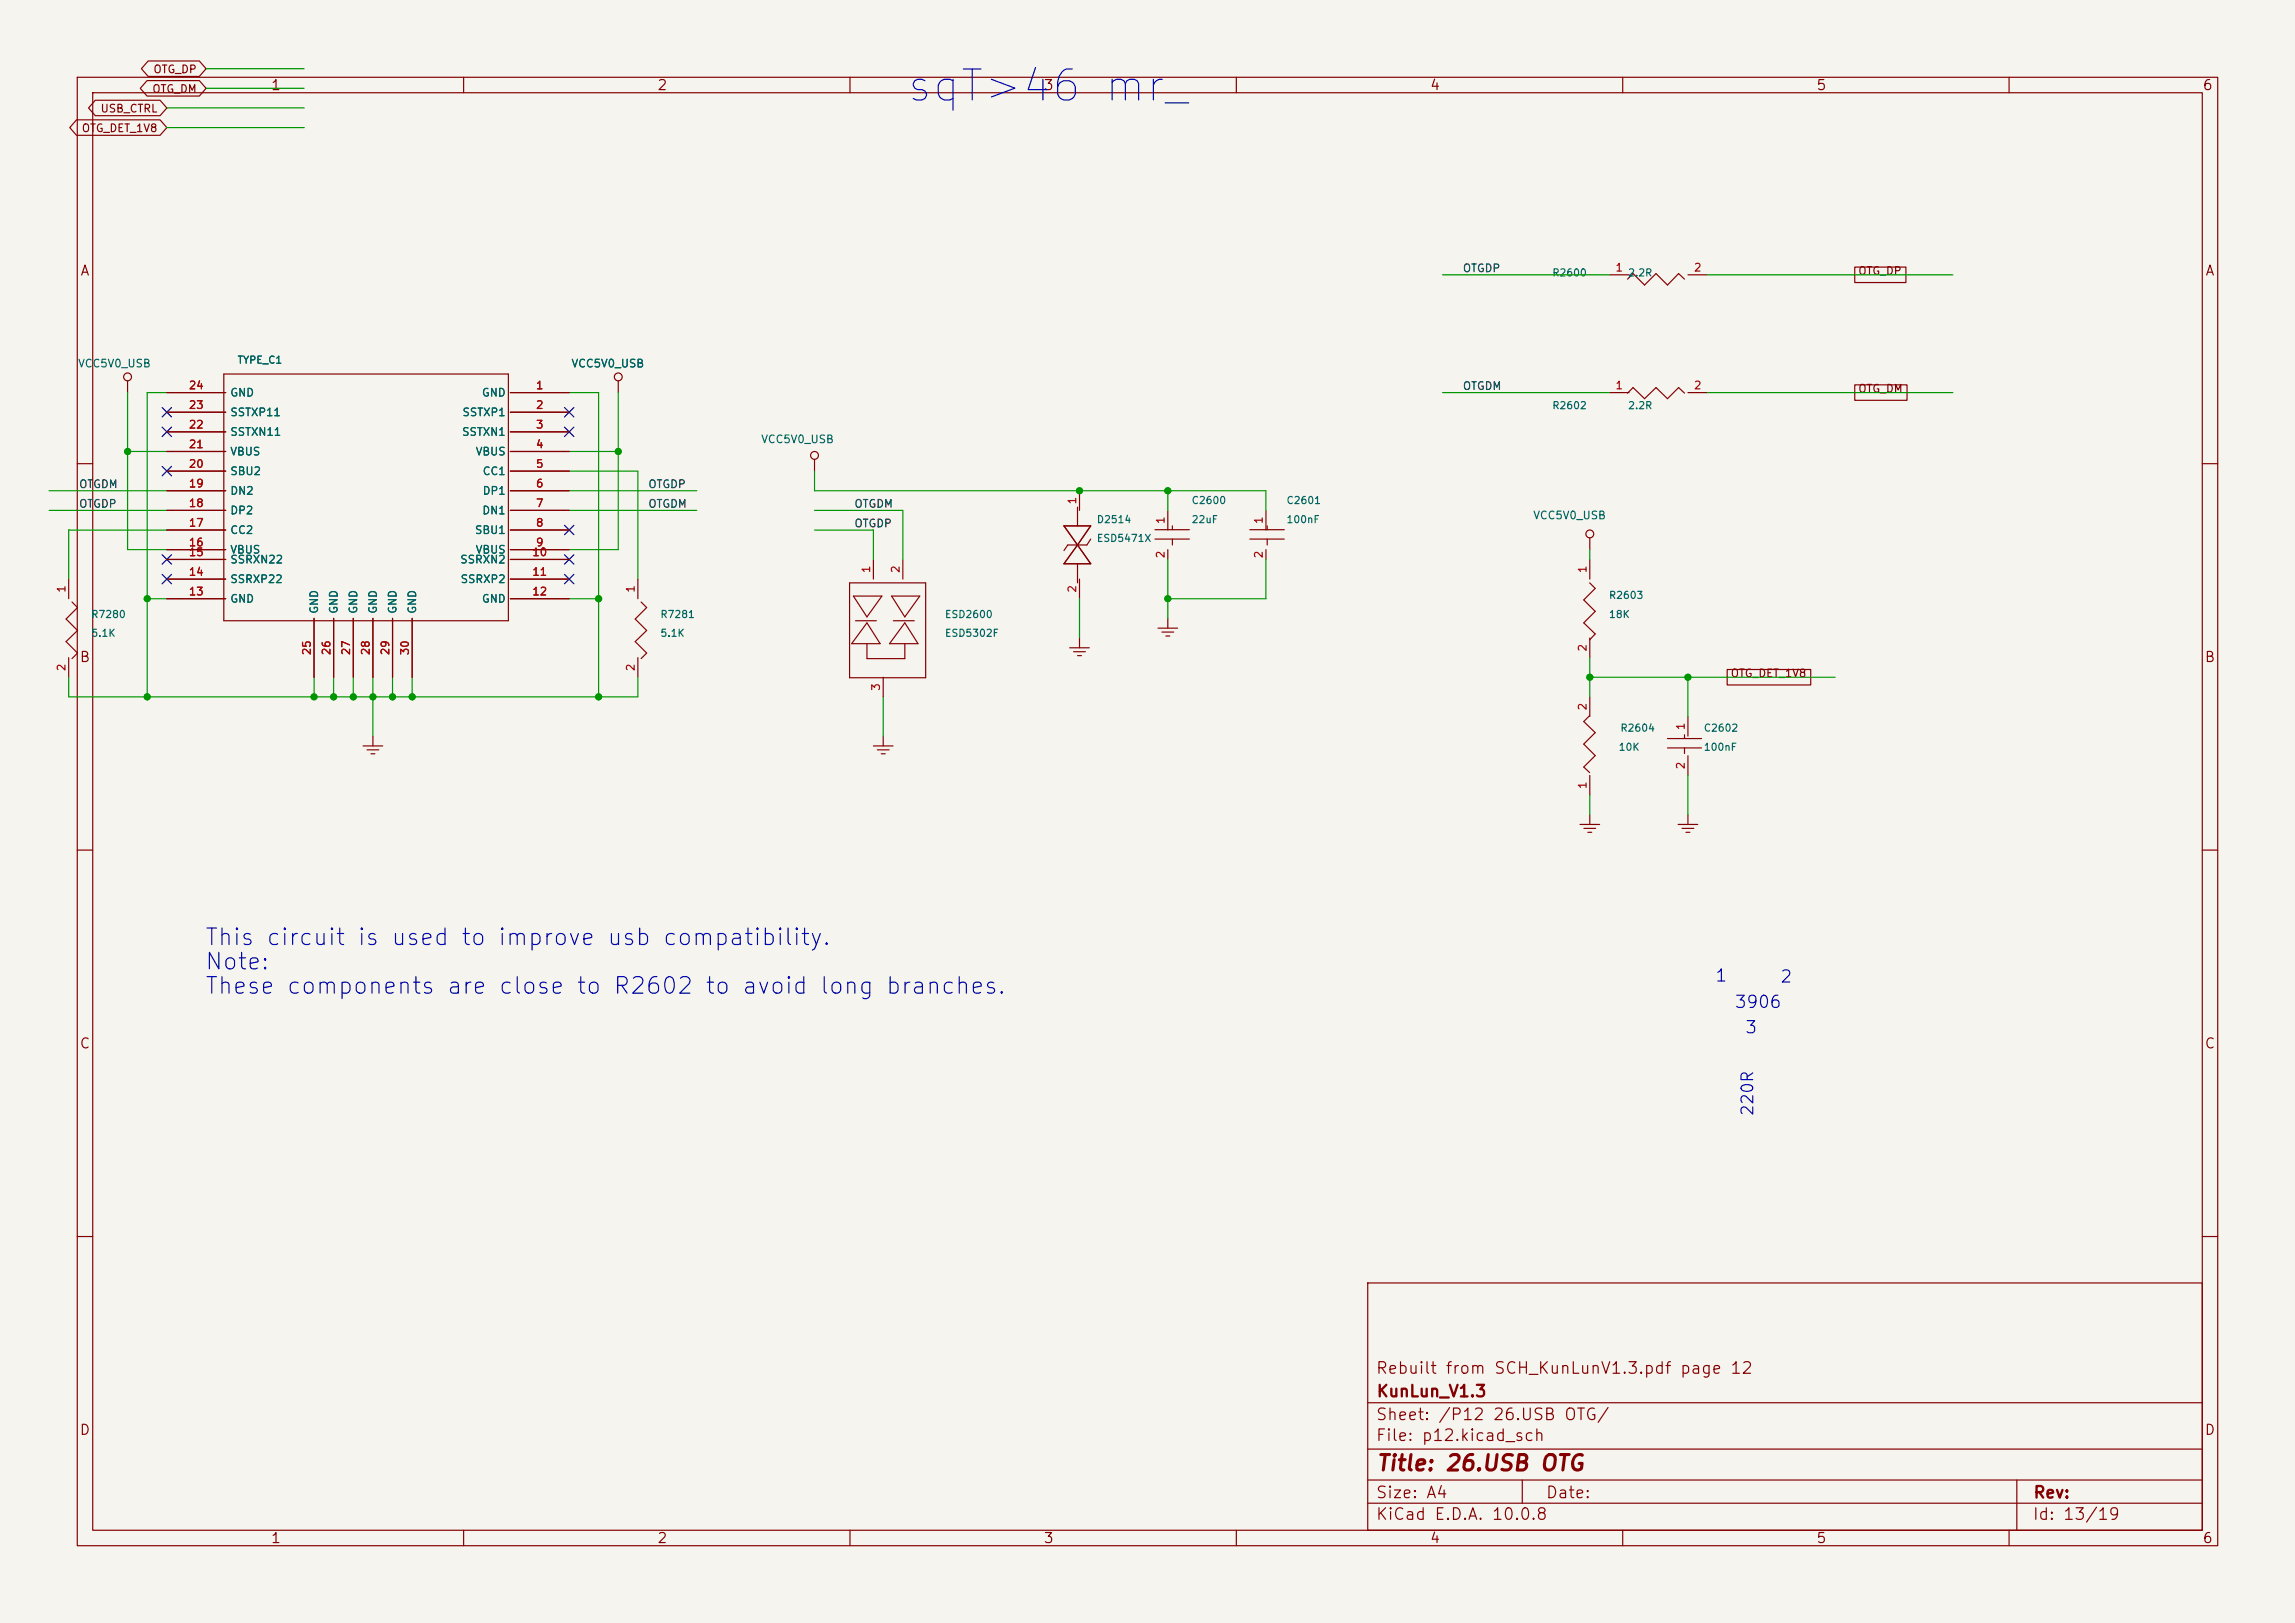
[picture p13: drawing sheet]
<svg xmlns="http://www.w3.org/2000/svg" width="297mm" height="210mm" viewBox="0 0 297 210" stroke-linecap="round" stroke-linejoin="round" font-family="sans-serif">
<defs><g id="words">
<text font-size="4" fill="#0000c2" x="117" y="14.1">sqT&gt;46 mr_</text>
<g font-size="2.1" fill="#0000c2">
<text x="26.4" y="122.9">This circuit is used to improve usb compatibility.</text>
<text x="26.4" y="126">Note:</text>
<text x="26.4" y="129.2">These components are close to R2602 to avoid long branches.</text>
</g>
<text font-size="2" fill="#840000" x="178" y="190.8">Title: 26.USB OTG</text>
<g font-size="1.6" fill="#0000c2">
<text x="221.9" y="127.4">1</text>
<text x="224.4" y="130.8">3906</text>
<text x="230.3" y="127.6">2</text>
<text x="225.7" y="134.1">3</text>
</g>
<text font-size="1.5" fill="#0000c2" x="227.3" y="144.5" transform="rotate(-90 227.3 144.5)">220R</text>
<g font-size="1.5" fill="#840000">
<text x="178" y="178.1">Rebuilt from SCH_KunLunV1.3.pdf page 12</text>
<text x="178" y="184.1">Sheet: /P12 26.USB OTG/</text>
<text x="178" y="181.1">KunLun_V1.3</text>
<text x="178" y="186.8">File: p12.kicad_sch</text>
<text x="178" y="197">KiCad E.D.A. 10.0.8</text>
<text x="178" y="194.2">Size: A4</text>
<text x="200" y="194.2">Date:</text>
<text x="263" y="197">Id: 13/19</text>
<text x="263" y="194.2">Rev:</text>
</g>
<g font-size="1.3" fill="#840000">
<text x="35" y="12">1</text>
<text x="85" y="12">2</text>
<text x="135" y="12">3</text>
<text x="185" y="12">4</text>
<text x="235" y="12">5</text>
<text x="285" y="12">6</text>
<text x="10.3" y="36">A</text>
<text x="285.3" y="36">A</text>
<text x="10.2" y="86">B</text>
<text x="285.2" y="86">B</text>
<text x="10.2" y="136">C</text>
<text x="285.2" y="136">C</text>
<text x="10.2" y="186">D</text>
<text x="285.2" y="186">D</text>
<text x="35" y="200">1</text>
<text x="85" y="200">2</text>
<text x="135" y="200">3</text>
<text x="185" y="200">4</text>
<text x="235" y="200">5</text>
<text x="285" y="200">6</text>
</g>
<g font-size="1" fill="#840000">
<text x="19.8" y="9.7">OTG_DP</text>
<text x="10.5" y="17.3">OTG_DET_1V8</text>
<text x="12.9" y="14.8">USB_CTRL</text>
<text x="19.6" y="12.3">OTG_DM</text>
<text x="240.4" y="35.8">OTG_DP</text>
<text x="240.4" y="51">OTG_DM</text>
<text x="223.9" y="87.9">OTG_DET_1V8</text>
</g>
<g font-size="1" fill="#0f0f0f">
<text x="189.2" y="35.5">OTGDP</text>
<text x="189.2" y="50.7">OTGDM</text>
<text x="10.2" y="63.4">OTGDM</text>
<text x="10.2" y="65.9">OTGDP</text>
<text x="83.8" y="63.4">OTGDP</text>
<text x="83.8" y="65.9">OTGDM</text>
<text x="110.5" y="65.9">OTGDM</text>
<text x="110.5" y="68.5">OTGDP</text>
</g>
<g font-size="1" fill="#a90000">
<text x="209" y="35.4">1</text>
<text x="219.1" y="35.4">2</text>
<text x="24.3" y="53.2">23</text>
<text x="24.3" y="50.6">24</text>
<text x="69.3" y="50.6">1</text>
<text x="69.3" y="53.2">2</text>
<text x="209" y="50.6">1</text>
<text x="219.1" y="50.6">2</text>
<text x="24.3" y="58.2">21</text>
<text x="24.3" y="55.7">22</text>
<text x="69.3" y="55.7">3</text>
<text x="69.3" y="58.2">4</text>
<text x="24.3" y="65.9">18</text>
<text x="24.3" y="63.3">19</text>
<text x="24.3" y="60.8">20</text>
<text x="69.3" y="60.8">5</text>
<text x="69.3" y="63.3">6</text>
<text x="69.3" y="65.9">7</text>
<text x="139.5" y="65.3" transform="rotate(-90 139.5 65.3)">1</text>
<text x="24.3" y="70.9">16</text>
<text x="24.3" y="68.4">17</text>
<text x="69.3" y="68.4">8</text>
<text x="69.3" y="70.9">9</text>
<text x="150.9" y="67.9" transform="rotate(-90 150.9 67.9)">1</text>
<text x="163.6" y="67.9" transform="rotate(-90 163.6 67.9)">1</text>
<text x="8.7" y="76.8" transform="rotate(-90 8.7 76.8)">1</text>
<text x="24.3" y="77.3">13</text>
<text x="24.3" y="74.7">14</text>
<text x="24.3" y="72.2">15</text>
<text x="68.8" y="72.2">10</text>
<text x="68.8" y="74.7">11</text>
<text x="68.8" y="77.3">12</text>
<text x="82.4" y="76.8" transform="rotate(-90 82.4 76.8)">1</text>
<text x="112.8" y="74.2" transform="rotate(-90 112.8 74.2)">1</text>
<text x="116.7" y="74.2" transform="rotate(-90 116.7 74.2)">2</text>
<text x="139.5" y="76.8" transform="rotate(-90 139.5 76.8)">2</text>
<text x="150.9" y="72.3" transform="rotate(-90 150.9 72.3)">2</text>
<text x="163.6" y="72.3" transform="rotate(-90 163.6 72.3)">2</text>
<text x="205.6" y="74.2" transform="rotate(-90 205.6 74.2)">1</text>
<text x="8.7" y="86.9" transform="rotate(-90 8.7 86.9)">2</text>
<text x="40.5" y="84.9" transform="rotate(-90 40.5 84.9)">25</text>
<text x="43" y="84.9" transform="rotate(-90 43 84.9)">26</text>
<text x="45.5" y="84.9" transform="rotate(-90 45.5 84.9)">27</text>
<text x="48.1" y="84.9" transform="rotate(-90 48.1 84.9)">28</text>
<text x="50.6" y="84.9" transform="rotate(-90 50.6 84.9)">29</text>
<text x="53.2" y="84.9" transform="rotate(-90 53.2 84.9)">30</text>
<text x="82.4" y="86.9" transform="rotate(-90 82.4 86.9)">2</text>
<text x="114.1" y="89.5" transform="rotate(-90 114.1 89.5)">3</text>
<text x="205.6" y="84.4" transform="rotate(-90 205.6 84.4)">2</text>
<text x="205.6" y="92" transform="rotate(-90 205.6 92)">2</text>
<text x="218.3" y="94.6" transform="rotate(-90 218.3 94.6)">1</text>
<text x="218.3" y="99.6" transform="rotate(-90 218.3 99.6)">2</text>
<text x="205.6" y="102.2" transform="rotate(-90 205.6 102.2)">1</text>
</g>
<g font-size="1" fill="#006464">
<text x="10" y="47.8">VCC5V0_USB</text>
<text x="73.9" y="47.8">VCC5V0_USB</text>
<text x="29.7" y="51.6">GND</text>
<text x="62.3" y="51.6">GND</text>
<text x="29.7" y="59.2">VBUS</text>
<text x="29.7" y="56.6">SSTXN11</text>
<text x="29.7" y="54.1">SSTXP11</text>
<text x="59.7" y="56.6">SSTXN1</text>
<text x="59.8" y="54.1">SSTXP1</text>
<text x="61.5" y="59.2">VBUS</text>
<text x="98.4" y="57.6">VCC5V0_USB</text>
<text x="29.7" y="64.3">DN2</text>
<text x="29.7" y="61.7">SBU2</text>
<text x="62.4" y="61.7">CC1</text>
<text x="62.4" y="64.3">DP1</text>
<text x="29.7" y="71.9">VBUS</text>
<text x="29.7" y="69.3">CC2</text>
<text x="29.7" y="66.8">DP2</text>
<text x="61.4" y="69.3">SBU1</text>
<text x="61.5" y="71.9">VBUS</text>
<text x="62.3" y="66.8">DN1</text>
<text x="198.3" y="67.4">VCC5V0_USB</text>
<text x="29.7" y="75.7">SSRXP22</text>
<text x="29.7" y="73.1">SSRXN22</text>
<text x="59.5" y="73.1">SSRXN2</text>
<text x="59.5" y="75.7">SSRXP2</text>
<text x="29.7" y="78.2">GND</text>
<text x="41.4" y="79.5" transform="rotate(-90 41.4 79.5)">GND</text>
<text x="43.9" y="79.5" transform="rotate(-90 43.9 79.5)">GND</text>
<text x="46.5" y="79.5" transform="rotate(-90 46.5 79.5)">GND</text>
<text x="49" y="79.5" transform="rotate(-90 49 79.5)">GND</text>
<text x="51.6" y="79.5" transform="rotate(-90 51.6 79.5)">GND</text>
<text x="54.1" y="79.5" transform="rotate(-90 54.1 79.5)">GND</text>
<text x="62.3" y="78.2">GND</text>
</g>
<g font-size=".9" fill="#006464">
<text x="200.8" y="36">R2600</text>
<text x="210.6" y="36">2.2R</text>
<text x="30.7" y="47.3">TYPE_C1</text>
<text x="200.8" y="53.2">R2602</text>
<text x="210.6" y="53.2">2.2R</text>
<text x="154.1" y="65.4">C2600</text>
<text x="166.4" y="65.4">C2601</text>
<text x="141.9" y="67.9">D2514</text>
<text x="141.9" y="70.3">ESD5471X</text>
<text x="154.1" y="67.9">22uF</text>
<text x="166.4" y="67.9">100nF</text>
<text x="208.1" y="77.7">R2603</text>
<text x="11.7" y="80.2">R7280</text>
<text x="11.7" y="82.6">5.1K</text>
<text x="85.4" y="80.2">R7281</text>
<text x="85.4" y="82.6">5.1K</text>
<text x="122.2" y="80.2">ESD2600</text>
<text x="122.2" y="82.6">ESD5302F</text>
<text x="208.1" y="80.2">18K</text>
<text x="209.6" y="94.9">R2604</text>
<text x="220.4" y="94.9">C2602</text>
<text x="209.4" y="97.4">10K</text>
<text x="220.4" y="97.4">100nF</text>
</g>
</g></defs>
<path d="M0 0h297v210h-297z" fill="#f5f4ef" stroke="#f5f4ef" stroke-width=".13"/>
<g fill="none" stroke="#840000" stroke-width=".15">
<path d="M9.9 15.5h10.8l.9 1-.9 1h-10.8l-.9-1zM10 10h277v190h-277zM12 12h273v186h-273zM12.3 13h8.4l.9 1-.9 1h-8.4l-.8-1zM19 10.4h6.8l.9 1-.9 1h-6.8l-.8-1zM19.2 7.9h6.6l.9 1-.9 1h-6.6l-.9-1zM60 10v2M110 10v2M160 10v2M210 10v2M260 10v2M208.3 35.6h2.5"/>
<path d="M210.6 36.1l.7-.7 1.5 1.5 1.5-1.5 1.5 1.5 1.4-1.5 .8 .7M218.4 35.6h2.6M240 34.6h6.7v2h-6.7zM16.5 49.3v1.5M21.6 50.8h7.6M21.6 53.3h7.6M21.6 55.9h7.6M21.6 58.4h7.6M29 48.4h36.8v31.9h-36.8zM66 50.8h7.7M66 53.3h7.7M66 55.9h7.7"/>
<path d="M66 58.4h7.7M80 49.3v1.5M105.4 59.4v1.6M208.3 50.8h2.5M210.6 50.9l.7-.8 1.5 1.5 1.5-1.5 1.5 1.5 1.4-1.5 .8 .8M218.4 50.8h2.6M240 49.8h6.8v2h-6.8zM8.9 74.9v2.6M9.3 77.9l.7 .7-1.4 1.5 1.4 1.5-1.4 1.4 1.4 1.5-.7 .7M10 60h2M21.6 61h7.6M21.6 63.5h7.6"/>
<path d="M21.6 66h7.6M21.6 68.6h7.6M21.6 71.1h7.6M21.6 72.4h7.6M21.6 74.9h7.6M21.6 77.5h7.6M66 61h7.7M66 63.5h7.7M66 66h7.7M66 68.6h7.7M66 71.1h7.7M66 72.4h7.7"/>
<path d="M66 74.9h7.7M66 77.5h7.7M82.5 74.9v2.6M83 77.9l.7 .7-1.5 1.5 1.5 1.5-1.5 1.4 1.5 1.5-.7 .7M109.9 75.4h9.9v12.3h-9.9zM110.4 77.1h3.7l-1.9 2.7zM113 72.4v2.5M115.4 77.1h3.6l-1.9 2.7zM116.8 72.4v2.5M137.7 68h3.5l-3.5 4.9h3.5zM139.4 65.6v2.4M139.4 72.9v2.5"/>
<path d="M139.7 63.5v2.5M139.7 74.9v2.6M141.2 69.8l-.5 .7h-2.5l-.5 .7M149.5 68.5h4.4M149.5 69.8h4.4M151.1 66v2.6M151.1 71.1v1.3M151.7 68v.5M151.7 69.8v.7M161.7 68.5h4.5M161.7 69.8h4.5M163.8 66v2.6"/>
<path d="M163.8 71.1v1.3M164 68v.5M164 69.8v.7M205.7 75.4l.7 .7-1.4 1.5 1.4 1.5-1.4 1.5 1.4 1.4-.7 .8M205.7 69.6v1.5M205.7 72.4v2.5M285 60h2M8.9 85.1v2.5M40.6 80v7.6M43.2 80v7.6M45.7 80v7.6M47 96.5h2.5"/>
<path d="M47.5 97h1.5M48 97.5h.5M48.3 80v7.6M48.3 95.3v1.2M50.8 80v7.6M53.3 80v7.6M82.5 85.1v2.5M110.7 80.3h2.7M112.2 80.6l1.7 2.7h-3.7zM112.2 83.3v1.9h4.9v-1.9M113 96.5h2.6M113.5 97h1.6"/>
<path d="M114 97.5h.6M114.3 87.6v2.6M114.3 95.3v1.2M115.6 80.3h2.7M117.1 80.6l1.7 2.7h-3.7zM138.4 83.8h2.6M138.9 84.3h1.6M139.4 84.8h.6M139.7 82.6v1.2M149.9 81.3h2.5M150.4 81.8h1.5M150.9 82.3h.5"/>
<path d="M151.1 80v1.3M205.7 92.6l-.7 .8 1.4 1.4-1.4 1.5 1.4 1.5-1.4 1.5 .7 .7M205.7 82.6v2.5M205.7 90.2v2.5M215.8 95.6h4.4M215.8 96.8h4.4M218 95.1v.5M218 96.8v.7M218.4 92.7v2.6M218.4 97.8v2.5M223.5 86.6h10.8v2h-10.8zM10 110h2"/>
<path d="M204.5 106.7h2.5M205 107.2h1.5M205.5 107.7h.5M205.7 100.3v2.6M205.7 105.4v1.3M217.2 106.7h2.5M217.7 107.2h1.5M218.2 107.7h.5M218.4 105.4v1.3M285 110h2M10 160h2M177 166h108v32h-108z"/>
<path d="M285 160h2M60 198v2M110 198v2M160 198v2M177 194.5h108M177 191.5h108M177 187.5h108M177 181.5h108M197 191.5v3M210 198v2M260 198v2M261 191.5v6.5"/>
<circle cx="16.5" cy="48.8" r=".51"/>
<circle cx="80" cy="48.8" r=".51"/>
<circle cx="105.4" cy="58.9" r=".51"/>
<circle cx="205.7" cy="69.1" r=".51"/>
</g>
<g fill="none" stroke="#009600" stroke-width=".15">
<path d="M21.6 14h17.8M21.6 16.5h17.8M26.7 8.9h12.7M26.7 11.4h12.7M186.7 35.6h21.6M221 35.6h31.7M16.5 50.8v20.3h5.1M16.5 58.4h5.1M21.6 50.8h-2.6v39.4M73.7 58.4h6.3M73.7 50.8h3.8v39.4M80 50.8v20.3h-6.3"/>
<path d="M186.7 50.8h21.6M221 50.8h31.7M6.3 63.5h15.3M6.3 66h15.3M19 77.5h2.6M21.6 68.6h-12.7v6.3M73.7 61h8.8v13.9M73.7 63.5h16.5M73.7 66h16.5M73.7 77.5h3.8M105.4 68.6h7.6v3.8M105.4 61v2.5h58.4v2.5"/>
<path d="M105.4 66h11.4v6.4M139.7 77.5v5.1M151.1 63.5v2.5M151.1 72.4v7.6M163.8 72.4v5.1h-12.7M205.7 71.1v1.3M8.9 87.6v2.6h73.6v-2.6M40.6 87.6v2.6M43.2 87.6v2.6M45.7 87.6v2.6M48.3 87.6v7.7M50.8 87.6v2.6"/>
<path d="M53.3 87.6v2.6M114.3 90.2v5.1M205.7 85.1v5.1M205.7 87.6h31.8M218.4 87.6v5.1M205.7 102.9v2.5M218.4 100.3v5.1"/>
</g>
<g fill="none" stroke="#000084" stroke-width=".15">
<path d="M21 55.3l1.2 1.2M21 52.7l1.2 1.2M22.2 55.3l-1.2 1.2M22.2 52.7l-1.2 1.2M73.1 55.3l1.2 1.2M73.1 52.7l1.2 1.2M74.3 55.3l-1.2 1.2M74.3 52.7l-1.2 1.2M21 60.4l1.2 1.2M21 74.3l1.2 1.2M21 71.8l1.2 1.2M22.2 60.4l-1.2 1.2"/>
<path d="M22.2 74.3l-1.2 1.2M22.2 71.8l-1.2 1.2M73.1 71.8l1.2 1.2M73.1 68l1.2 1.2M73.1 74.3l1.2 1.2M74.3 71.8l-1.2 1.2M74.3 68l-1.2 1.2M74.3 74.3l-1.2 1.2"/>
</g>
<g fill="#009600">
<circle cx="151.1" cy="77.5" r=".46"/>
<circle cx="139.7" cy="63.5" r=".46"/>
<circle cx="151.1" cy="63.5" r=".46"/>
<circle cx="80" cy="58.4" r=".46"/>
<circle cx="77.5" cy="77.5" r=".46"/>
<circle cx="19" cy="77.5" r=".46"/>
<circle cx="45.7" cy="90.2" r=".46"/>
<circle cx="19" cy="90.2" r=".46"/>
<circle cx="40.6" cy="90.2" r=".46"/>
<circle cx="43.2" cy="90.2" r=".46"/>
<circle cx="16.5" cy="58.4" r=".46"/>
<circle cx="218.4" cy="87.6" r=".46"/>
<circle cx="205.7" cy="87.6" r=".46"/>
<circle cx="48.3" cy="90.2" r=".46"/>
<circle cx="77.5" cy="90.2" r=".46"/>
<circle cx="50.8" cy="90.2" r=".46"/>
<circle cx="53.3" cy="90.2" r=".46"/>
</g>
<use href="#words"/>
</svg>
